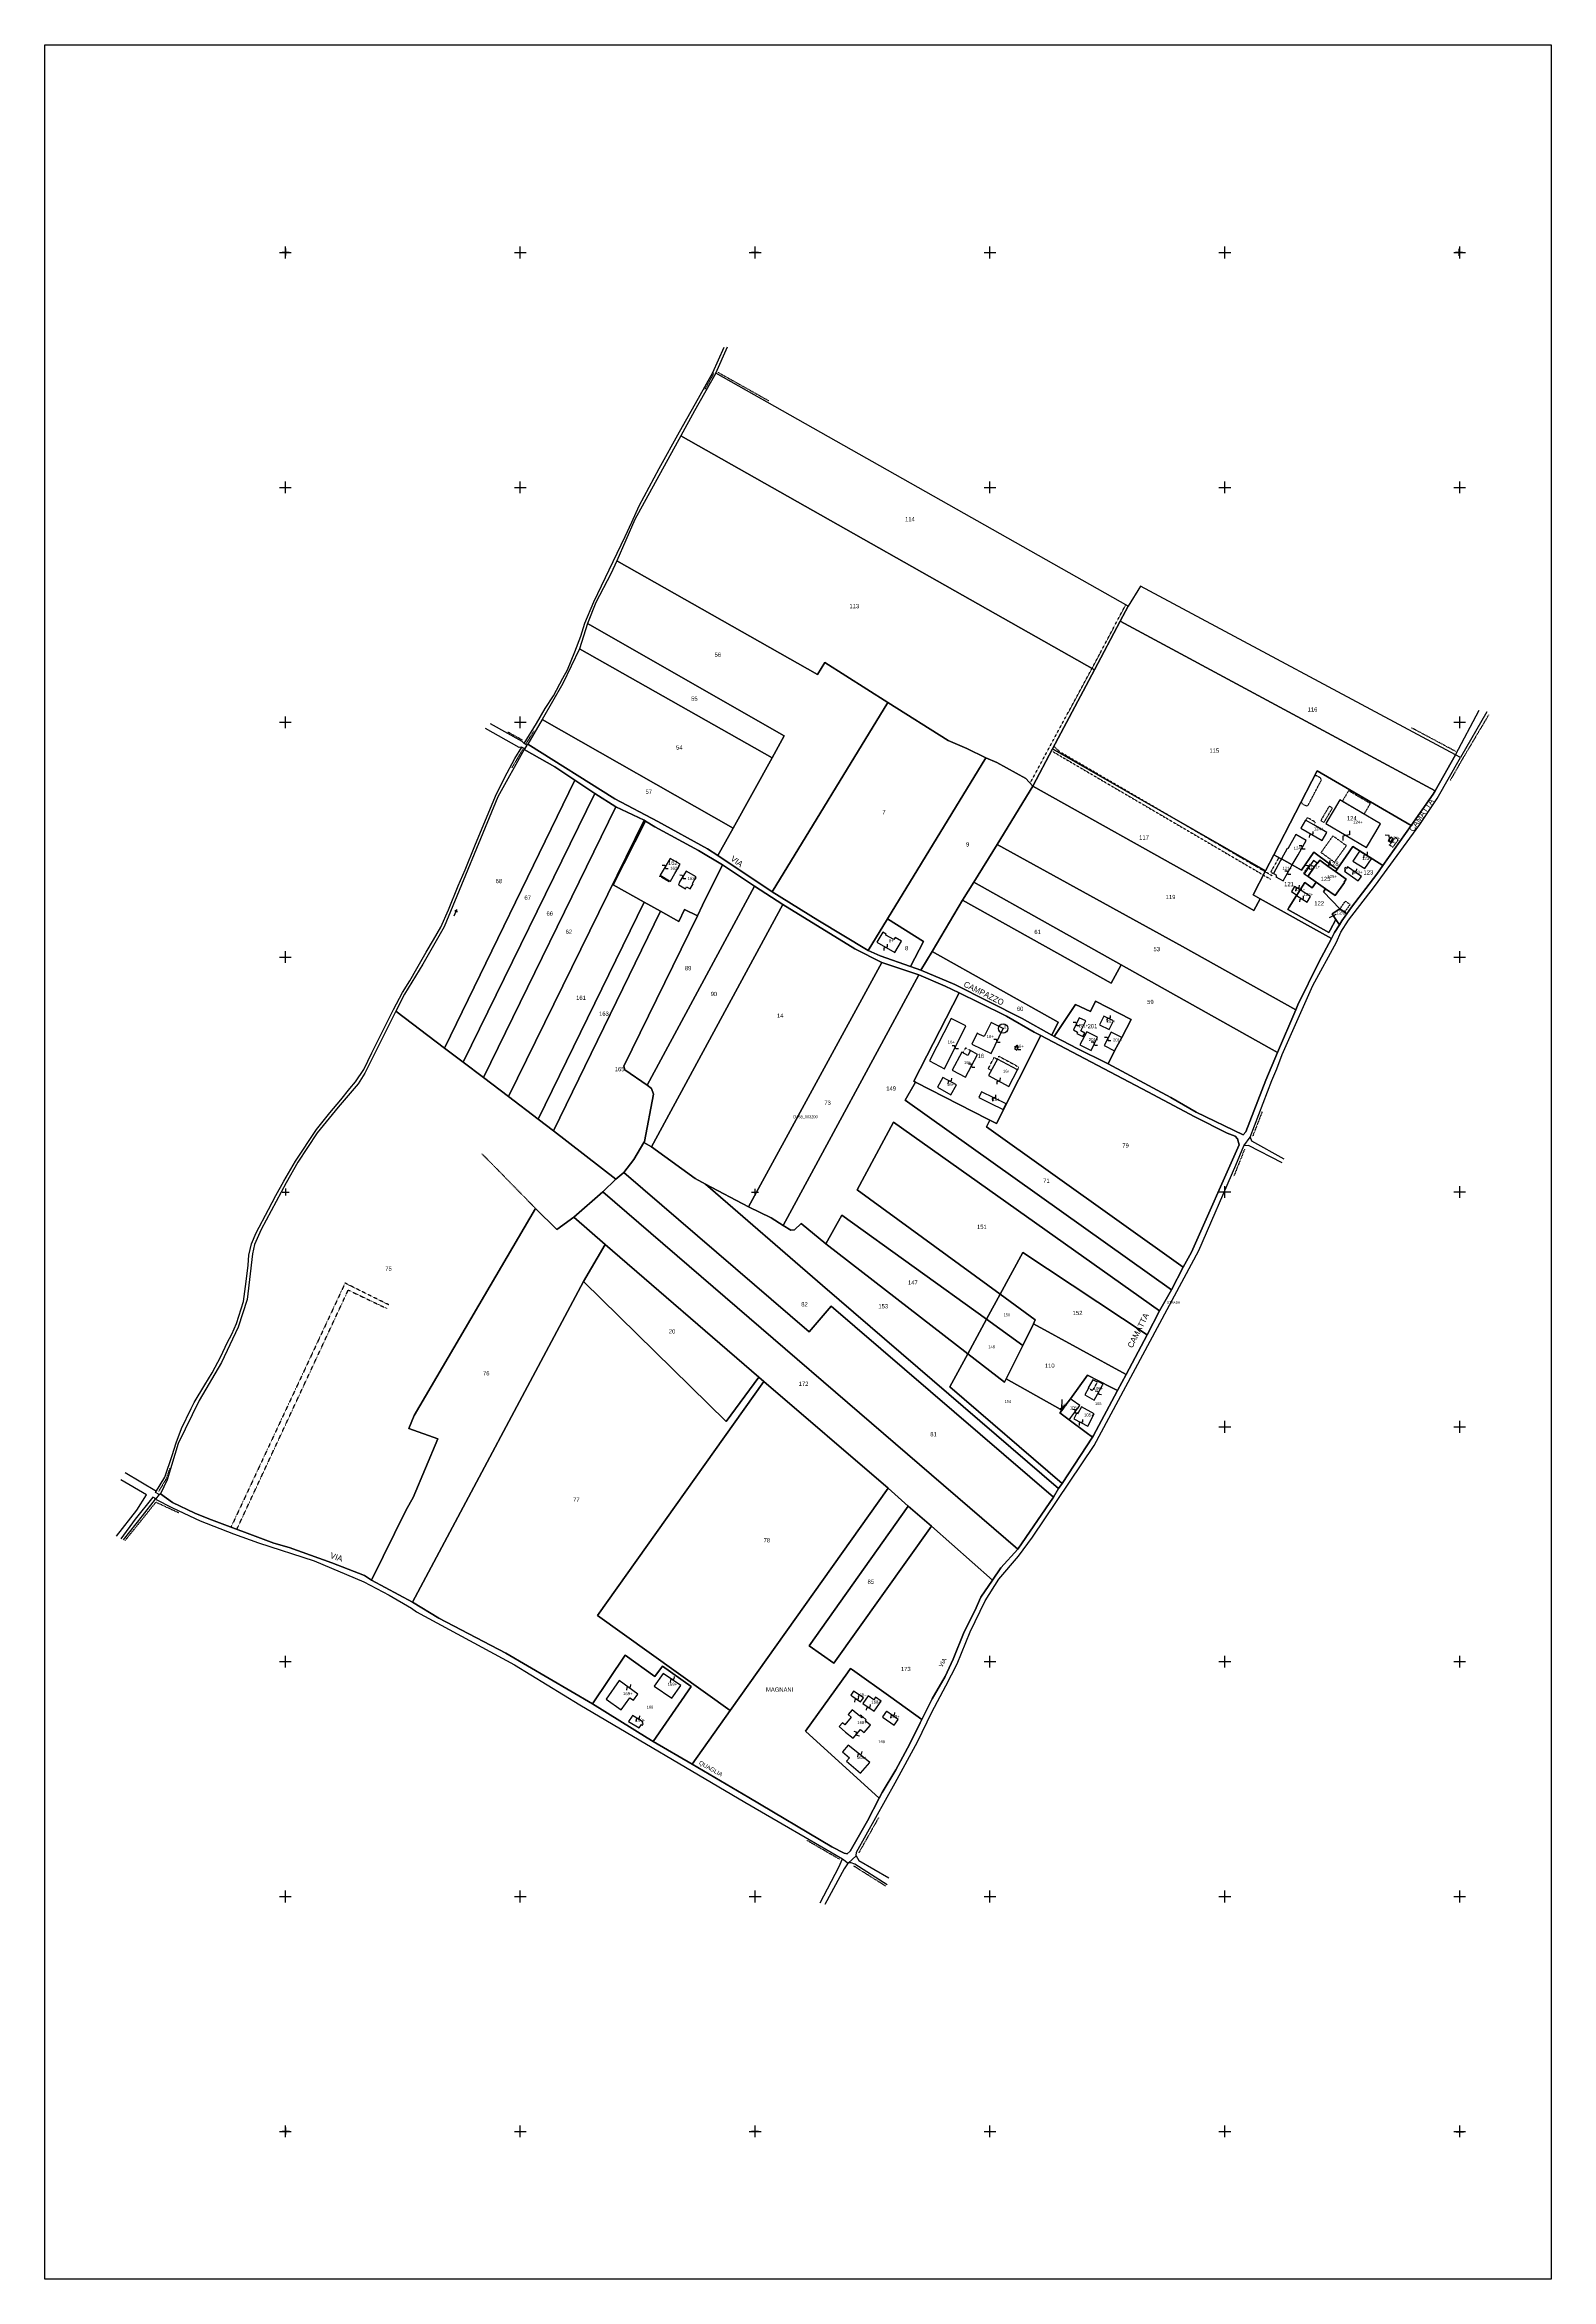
# Model space of a CAD drawing. Header units: metres. Extents: x 14995 to 16278, y -21726 to -19823.
import ezdxf

# ---------------------------------------------------------------- set-up
doc = ezdxf.new("R2010")
doc.units = ezdxf.units.M
for name, pattern in [('CONTINUA', [0]), ('FRECCETTA', [1, -1]), ('PUNTEGGIATA', [0.15, 0.025, -0.125]), ('TRATTEGGIATA2', [0.3, 0.15, -0.15]), ('TRATTEGGIATA5', [0.3, 0.15, -0.15]), ('TRATTO-PUNTO', [0.4, 0.15, -0.125, 0, -0.125])]:
    doc.linetypes.add(name, pattern=pattern)
for name, color, linetype in [('CONFINE', 3, 'CONTINUA'), ('FABBRICATI', 1, 'CONTINUA'), ('FIDUCIALI', 5, 'CONTINUA'), ('LINEEVARIE', 6, 'CONTINUA'), ('PARTICELLE', 7, 'CONTINUA'), ('SIMBOLI', 6, 'CONTINUA'), ('STRADE', 8, 'CONTINUA'), ('TESTI', 3, 'CONTINUA')]:
    doc.layers.add(name, color=color, linetype=linetype)

# ---------------------------------------------------------------- blocks, each defined once
blk = doc.blocks.new('20', base_point=(5, 5))
at = {"layer": 'SIMBOLI'}
blk.add_circle((5, 5), 4, dxfattribs=at)
blk.add_point((5, 5), dxfattribs=at)
blk = doc.blocks.new('9', base_point=(5, 5))
at = {"layer": 'SIMBOLI'}
for p, q in [((2, 5), (4, 6)), ((4, 6), (6, 4)), ((6, 4), (8, 5))]:
    blk.add_line(p, q, dxfattribs=at)
blk = doc.blocks.new('1', base_point=(5, 5))
at = {"layer": 'SIMBOLI'}
for p, q in [((2, 5), (8, 5)), ((5, 2), (5, 8))]:
    blk.add_line(p, q, dxfattribs=at)
blk = doc.blocks.new('3', base_point=(5, 5))
at = {"layer": 'SIMBOLI'}
for p, q in [((0, 5), (10, 5)), ((5, 0), (5, 10))]:
    blk.add_line(p, q, dxfattribs=at)
blk = doc.blocks.new('6', base_point=(8, 5))
at = {"layer": 'SIMBOLI'}
for p in [(2, 5), (6, 6), (6, 4)]:
    blk.add_line(p, (8, 5), dxfattribs=at)
blk = doc.blocks.new('14', base_point=(5, 5))
at = {"layer": 'SIMBOLI'}
for p, q in [((0, 5), (3, 7)), ((3, 7), (7, 3)), ((7, 3), (10, 5))]:
    blk.add_line(p, q, dxfattribs=at)

msp = doc.modelspace()

# ---------------------------------------------------------------- linework, layer by layer
at = {"layer": 'CONFINE'}
msp.add_lwpolyline([(16196.312, -20427.849), (15928.168, -20284.26), (15917.641, -20301.059), (15566.465, -20102.798), (15548.46, -20134.712), (15536.782, -20155.998), (15497.667, -20227.293), (15482.358, -20262.446), (15477.125, -20273.559), (15464.477, -20297.958), (15457.16, -20315.959), (15450.316, -20337.347), (15436.313, -20367.15), (15418.569, -20397.699), (15406.474, -20418.73), (15405.581, -20419.56), (15403.866, -20422.232), (15403.432, -20423.255), (15380.998, -20463.577), (15335.128, -20574.361), (15317.017, -20606.024), (15301.509, -20631.496), (15294.083, -20646.14), (15267.492, -20698.781), (15261.917, -20708.024), (15245.027, -20727.744), (15227.123, -20749.767), (15210.644, -20774.702), (15200.534, -20792.102), (15179.204, -20832.045), (15173.649, -20844.736), (15171.889, -20852.632), (15167.427, -20891.568), (15159.616, -20915.107), (15145.518, -20945.215), (15126.611, -20977.502), (15108.757, -21014.331), (15099.425, -21045.051), (15093.551, -21056.988), (15092.404, -21057.773), (15089.348, -21061.639), (15103.912, -21069.147), (15127.394, -21080.02), (15155.885, -21091.094), (15177.077, -21098.769), (15224.418, -21114.27), (15266.899, -21131.951), (15288.471, -21143.371), (15307.506, -21154.387), (15311.669, -21157.698), (15395.211, -21202.724), (15450.821, -21236.817), (15591.214, -21319.764), (15674.414, -21367.84), (15679.143, -21371.596), (15685.994, -21365.42), (15686.282, -21362.219), (15719.354, -21303.067), (15738.16, -21268.297), (15750.388, -21243.146), (15762.519, -21220.735), (15772.095, -21201.876), (15783.064, -21174.571), (15795.872, -21148.14), (15807.634, -21129.895), (15824.221, -21110.232), (15836.228, -21094.061), (15888.831, -21015.793), (15977.764, -20849.859), (16009.446, -20777.146), (16016.039, -20760.782), (16021.549, -20753.316), (16039.978, -20705.065), (16044.278, -20695.29), (16048.781, -20683.078), (16075.03, -20624.067), (16095.008, -20587.245), (16098.826, -20578.647), (16105.342, -20568.421), (16127.359, -20539.822), (16165.923, -20487.149), (16180.787, -20464.833), (16200.752, -20429.887), (16196.312, -20427.849)], close=True, dxfattribs=at)
at = {"layer": 'FABBRICATI'}
for points in [[(16127.764, -20494.708), (16132.574, -20486.589), (16097.883, -20466.068), (16093.05, -20474.174), (16085.915, -20486.254), (16120.617, -20506.799), (16127.764, -20494.708)], [(16068.795, -20483.301), (16064.721, -20490.189), (16082.742, -20500.827), (16086.816, -20493.939), (16075.632, -20487.336), (16068.795, -20483.301)], [(16062.359, -20512.871), (16069.247, -20500.63), (16060.412, -20495.659), (16053.525, -20507.899), (16053.013, -20507.611), (16048.131, -20516.362), (16057.428, -20521.475), (16062.359, -20512.871)], [(16124.791, -20516.188), (16114.568, -20509.842), (16108.948, -20518.312), (16119.171, -20524.657), (16124.791, -20516.188)], [(16143.271, -20499.23), (16141.369, -20497.818), (16139.173, -20500.799), (16141.072, -20502.205), (16143.271, -20499.23)], [(15531.69, -20528.804), (15535.292, -20522.683), (15535.092, -20522.567), (15536.069, -20520.884), (15527.547, -20515.935), (15519.105, -20530.282), (15520.624, -20531.182), (15527.166, -20535.057), (15527.65, -20535.342), (15527.797, -20535.417), (15531.69, -20528.804)], [(15544.617, -20541.798), (15547.146, -20537.678), (15546.571, -20537.302), (15549.705, -20531.78), (15541.187, -20526.724), (15535.436, -20536.432), (15535.679, -20536.575), (15534.69, -20538.251), (15535.134, -20538.511), (15540.709, -20541.784), (15541.685, -20540.053), (15544.617, -20541.798)], [(16057.428, -20521.475), (16048.131, -20516.362), (16047.288, -20517.872), (16041.462, -20528.909), (16043.932, -20530.311), (16043.775, -20530.589), (16043.917, -20530.659), (16043.428, -20531.543), (16049.792, -20535.077), (16057.428, -20521.475)], [(16070.831, -20531.273), (16071.254, -20530.655), (16076.124, -20523.539), (16078.578, -20519.953), (16075.349, -20517.745), (16067.602, -20529.065), (16070.831, -20531.273)], [(16070.831, -20531.273), (16077.634, -20536.239), (16085.691, -20541.906), (16093.87, -20547.649), (16101.835, -20536.484), (16101.55, -20536.281), (16103.399, -20533.619), (16094.35, -20527.192), (16087.672, -20522.45), (16080.75, -20517.534), (16079.197, -20519.721), (16078.88, -20520.168), (16078.578, -20519.953), (16076.124, -20523.539), (16071.254, -20530.655), (16070.831, -20531.273)], [(16113.614, -20535.041), (16116.238, -20531.284), (16104.468, -20523.059), (16103.49, -20524.462), (16102.555, -20523.809), (16101.897, -20524.752), (16102.831, -20525.404), (16101.845, -20526.816), (16113.614, -20535.041)], [(16061.216, -20547.161), (16064.056, -20542.823), (16059.422, -20539.888), (16056.671, -20544.231), (16061.216, -20547.161)], [(16070.006, -20553.248), (16073.015, -20548.497), (16064.056, -20542.823), (16061.216, -20547.161), (16060.983, -20547.534), (16070.006, -20553.248)], [(15703.536, -20587.264), (15718.966, -20596.179), (15724.643, -20586.465), (15719.166, -20583.267), (15718.167, -20585.026), (15711.211, -20581.228), (15711.691, -20580.348), (15708.653, -20578.669), (15703.536, -20587.264)], [(15748.584, -20688.458), (15761.32, -20695.026), (15779.38, -20658.52), (15766.925, -20652.23), (15748.584, -20688.458)], [(15789.062, -20664.86), (15784.531, -20674.239), (15800.867, -20682), (15811.175, -20660.793), (15801.047, -20655.768), (15795.176, -20667.732), (15791.026, -20665.782), (15789.062, -20664.86)], [(15881.503, -20654.42), (15876.024, -20651.661), (15871, -20662.064), (15874.642, -20663.822), (15873.948, -20665.199), (15879.125, -20667.717), (15880.622, -20664.644), (15877.242, -20662.936), (15881.503, -20654.42)], [(15891.682, -20668.25), (15882.378, -20663.685), (15876.568, -20674.65), (15886.051, -20679.435), (15891.682, -20668.25)], [(15893.354, -20657.626), (15901.558, -20661.567), (15905.057, -20654.283), (15896.801, -20650.364), (15893.354, -20657.626)], [(15906.148, -20679.909), (15912.206, -20668.475), (15903.097, -20663.821), (15897.253, -20675.43), (15906.148, -20679.909)], [(15789.398, -20682.88), (15783.295, -20679.629), (15781.118, -20683.743), (15775.931, -20680.939), (15767.839, -20696.235), (15779.225, -20702.388), (15789.398, -20682.88)], [(15820.883, -20678.234), (15822.749, -20679.243), (15824.366, -20676.184), (15822.493, -20675.174), (15820.883, -20678.234)], [(15771.367, -20708.918), (15759.937, -20702.402), (15755.231, -20710.833), (15766.659, -20717.35), (15771.367, -20708.918)], [(15798.864, -20700.937), (15815.943, -20710.168), (15823.339, -20696.067), (15806.277, -20686.927), (15798.864, -20700.937)], [(15800.241, -20724.465), (15811.255, -20729.807), (15813.753, -20724.924), (15792.893, -20714.807), (15792.314, -20715.94), (15790.393, -20719.691), (15800.241, -20724.465)], [(15880.757, -20972.678), (15888.691, -20977.302), (15895.879, -20964.492), (15896.362, -20963.631), (15892.658, -20961.692), (15892.229, -20961.467), (15891.875, -20961.282), (15891.562, -20962), (15887.497, -20959.939), (15883.564, -20966.958), (15883.863, -20967.142), (15880.757, -20972.678)], [(15861.167, -20986.051), (15859.577, -20988.208), (15867.514, -20994.133), (15868.951, -20992.168), (15876.402, -20981.982), (15869.983, -20977.283), (15868.455, -20976.165), (15864.626, -20981.359), (15861.167, -20986.051)], [(15871.464, -20993.106), (15883.183, -20999.555), (15888.785, -20989.049), (15877.916, -20982.911), (15874.886, -20988.605), (15874.012, -20988.14), (15871.464, -20993.106)], [(15500.157, -21227.567), (15484.204, -21216.099), (15473.072, -21232.058), (15485.853, -21240.973), (15493.221, -21230.76), (15496.364, -21232.938), (15500.157, -21227.567)], [(15536.777, -21220.427), (15521.787, -21209.957), (15514.115, -21220.825), (15528.979, -21231.213), (15536.777, -21220.427)], [(15686.09, -21226.643), (15683.832, -21225.084), (15681.466, -21228.513), (15683.249, -21229.743), (15689.782, -21234.253), (15692.149, -21230.825), (15686.09, -21226.643)], [(15701.408, -21242.31), (15707.454, -21233.695), (15702.569, -21230.267), (15701.031, -21232.486), (15696.179, -21229.123), (15691.683, -21235.571), (15701.408, -21242.31)], [(15503.167, -21253.388), (15504.023, -21253.962), (15504.618, -21253.074), (15503.756, -21252.496), (15504.027, -21252.084), (15504.424, -21251.393), (15495.538, -21245.741), (15495.141, -21246.333), (15492.295, -21250.92), (15501.133, -21256.474), (15503.167, -21253.388)], [(15690.136, -21258.033), (15692.88, -21260.331), (15697.987, -21254.272), (15698.135, -21254.096), (15693.825, -21250.478), (15694.685, -21249.435), (15691.534, -21246.792), (15690.664, -21247.827), (15690.038, -21247.309), (15690.865, -21246.353), (15689.839, -21245.511), (15689.04, -21246.463), (15682.547, -21241.009), (15679.168, -21245.032), (15681.856, -21247.286), (15676.366, -21253.836), (15674.28, -21252.089), (15671.527, -21255.359), (15677.057, -21259.935), (15683.412, -21265.194), (15689.706, -21257.672), (15690.136, -21258.033)], [(15721.693, -21249.13), (15712.081, -21242.394), (15711.757, -21242.171), (15708.362, -21247.119), (15708.931, -21247.512), (15718.35, -21254.002), (15721.693, -21249.13)], [(15680.437, -21271.931), (15679.295, -21270.995), (15674.354, -21276.679), (15680.284, -21281.834), (15677.785, -21284.709), (15689.655, -21295.019), (15697.544, -21285.946), (15680.437, -21271.931)]]:
    msp.add_lwpolyline(points, close=True, dxfattribs=at)
at = {"layer": 'LINEEVARIE', "color": 2}
msp.add_lwpolyline([(14995, -21726), (14995, -19823), (16278, -19823), (16278, -21726), (14995, -21726)], dxfattribs=at)
at = {"layer": 'LINEEVARIE'}
for points in [[(15403.256, -20418.107), (15413.78, -20401.101), (15421.254, -20388.215), (15428.42, -20377.618), (15436.251, -20362.493), (15440.352, -20355.308), (15446.561, -20340.013), (15451.496, -20326.723), (15455.007, -20315.492), (15462.528, -20297.584), (15479.218, -20263.153), (15489.401, -20241.893), (15494.913, -20229.606), (15501.255, -20215.83), (15518.349, -20183.827), (15535.562, -20152.733), (15551.866, -20124.093), (15563.859, -20102.288), (15573.577, -20080.531)], [(15566.465, -20102.798), (15576.451, -20080.34)], [(16196.312, -20427.849), (16216.547, -20389.825)], [(16222.993, -20391.015), (16200.752, -20429.887)], [(15401.3, -20421.343), (15398.926, -20421.545), (15370.464, -20405.343)], [(15374.32, -20401.003), (15401.443, -20416.065), (15403.256, -20418.107)], [(15405.581, -20419.56), (15403.256, -20418.107)], [(15092.404, -21057.773), (15089.315, -21056.088), (15097.34, -21042.988), (15103.684, -21024.445), (15106.899, -21013.574), (15111.504, -21001.407), (15119.801, -20984.345), (15122.38, -20979.423), (15131.376, -20964.324), (15137.739, -20954.049), (15144.889, -20940.206), (15150.416, -20928.628), (15154.409, -20921.14), (15158.268, -20912.032), (15164.307, -20893.393), (15166.533, -20876.305), (15168.163, -20862.221), (15168.851, -20853.888), (15171.232, -20844.303), (15175.033, -20834.841), (15185.549, -20814.994), (15191.777, -20803.047), (15198.759, -20790.881), (15208.675, -20773.837), (15226.58, -20746.787), (15237.719, -20732.608), (15247.1, -20721.458), (15254.842, -20711.813), (15259.786, -20706.233), (15266.753, -20695.793), (15273.593, -20681.652), (15292.151, -20644.647), (15299.796, -20630.287), (15305.859, -20620.118), (15311.965, -20609.645), (15319.721, -20595.739), (15326.132, -20585.31), (15332.334, -20574.581), (15338.91, -20559.887), (15347.188, -20539.427), (15352.975, -20525.765), (15361.354, -20505.303), (15378.891, -20462.942), (15386.66, -20447.261), (15395.324, -20430.8), (15401.3, -20421.343)], [(15401.3, -20421.343), (15403.866, -20422.232)], [(16034.977, -20525.723), (16034.977, -20525.818), (16034.977, -20525.723)], [(16048.848, -20775.236), (16020.223, -20760.34), (16016.039, -20760.782)], [(16021.549, -20753.316), (16022.72, -20756.435), (16050.193, -20771.861)], [(15056.237, -21093.038), (15073.337, -21071.128), (15081.615, -21058.022), (15059.9, -21045.181)], [(15090.205, -21055.106), (15063.42, -21039.276)], [(15062.018, -21096.165), (15078.19, -21075.846), (15089.348, -21061.639), (15088.652, -21060.718), (15087.069, -21059.989), (15072.178, -21078.659), (15059.828, -21095.449)], [(15655.258, -21405.304), (15671.365, -21375.003), (15674.414, -21367.84)], [(15685.994, -21365.42), (15688.287, -21369.337), (15713.927, -21384.141)], [(15712.533, -21390.052), (15684.916, -21372.55), (15681.855, -21371.242), (15679.23, -21371.447), (15675.796, -21376.537), (15659.333, -21406.743)]]:
    msp.add_lwpolyline(points, dxfattribs=at)
at = {"layer": 'LINEEVARIE', "linetype": 'TRATTO-PUNTO'}
for points in [[(15564.735, -20102.944), (15557.083, -20116.742)], [(15568.407, -20102.007), (15611.79, -20126.295)], [(16224.618, -20393.772), (16202.437, -20431.042), (16191.998, -20449.41)], [(15401.933, -20415.294), (15389.037, -20408.155)], [(15411.634, -20407.384), (15404.778, -20418.33)], [(16196.493, -20424.821), (16158.554, -20404.584)], [(15402.533, -20422.282), (15392.858, -20438.763)], [(16031.859, -20731.448), (16023.557, -20752.919)], [(16016.707, -20763.911), (16007.621, -20786.563)], [(15101.436, -21035.599), (15098.429, -21044.284), (15091.781, -21055.479)], [(15109.149, -21073.381), (15089.636, -21064.248), (15063.25, -21097.052)], [(15705.272, -21332.628), (15688.301, -21362.692)], [(15671.782, -21368.299), (15643.838, -21352.122)], [(15711.295, -21391.295), (15683.987, -21374.09)]]:
    msp.add_lwpolyline(points, dxfattribs=at)
at = {"layer": 'LINEEVARIE', "linetype": 'TRATTEGGIATA2'}
for points in [[(15834.213, -20451.917), (15893.2, -20342.357), (15915.602, -20299.909)], [(15853.427, -20424.892), (15862.441, -20430.235), (16038.94, -20533.684)], [(16040.42, -20530.881), (15859.3, -20425.126), (15855.069, -20421.156)], [(15412.996, -20814.076), (15367.544, -20767.615)], [(15288.204, -20896.212), (15250.79, -20877.659), (15153.64, -21085.506)], [(15158.625, -21087.36), (15253.491, -20883.538), (15286.549, -20899.34)]]:
    msp.add_lwpolyline(points, dxfattribs=at)
at = {"layer": 'LINEEVARIE', "linetype": 'PUNTEGGIATA'}
for points in [[(16065.106, -20467.569), (16065.438, -20469.21), (16069.42, -20471.2), (16070.942, -20470.673), (16082.167, -20449.404)], [(16082.167, -20449.404), (16081.733, -20447.687), (16078.146, -20445.555), (16076.301, -20445.969)], [(16081.636, -20483.705), (16084.496, -20485.249), (16091.659, -20473.095), (16088.799, -20471.551), (16081.636, -20483.705)], [(16118.676, -20478.159), (16123.916, -20469.278), (16105.331, -20458.312), (16100.09, -20467.192), (16118.676, -20478.159)], [(16103.455, -20505.018), (16093.286, -20519.208), (16081.965, -20510.997), (16092.134, -20496.806), (16103.455, -20505.018)], [(16142.321, -20500.644), (16142.884, -20501.06), (16145.162, -20497.982), (16147.73, -20499.89), (16142.869, -20506.474), (16140.28, -20504.578), (16142.456, -20501.638), (16141.892, -20501.223)]]:
    msp.add_lwpolyline(points, dxfattribs=at)
at = {"layer": 'LINEEVARIE', "linetype": 'TRATTEGGIATA5'}
for points in [[(16075.632, -20487.336), (16076.987, -20485.039), (16070.328, -20481.189), (16069.007, -20483.426)], [(15527.166, -20535.057), (15526.691, -20535.866), (15518.63, -20531.09), (15519.105, -20530.282)], [(16048.009, -20516.581), (16045.872, -20515.382), (16039.079, -20527.555), (16041.209, -20528.765)], [(16076.124, -20523.539), (16072.255, -20520.892), (16067.042, -20528.509), (16070.831, -20531.273)], [(16098.034, -20558.893), (16102.615, -20552.28), (16106.667, -20555.133), (16101.991, -20561.685)], [(15783.295, -20679.629), (15779.12, -20677.373), (15776.944, -20681.486)], [(15800.992, -20696.301), (15798.564, -20695.029), (15803.486, -20685.46), (15806.277, -20686.927), (15807.569, -20684.484), (15824.601, -20693.676), (15823.339, -20696.067)], [(15883.868, -20967.133), (15887.457, -20969.173), (15891.459, -20962.021)]]:
    msp.add_lwpolyline(points, dxfattribs=at)
at = {"layer": 'PARTICELLE', "color": 2, "linetype": 'FRECCETTA'}
for p, q in [((16088.575, -20522.284), (16089.658, -20517.724)), ((16094.471, -20563.685), (16088.918, -20566.462)), ((15861.27, -20984.948), (15861.421, -20976.724))]:
    msp.add_line(p, q, dxfattribs=at)
at = {"layer": 'PARTICELLE'}
for points in [[(15917.641, -20301.059), (15566.465, -20102.798), (15548.46, -20134.712), (15536.782, -20155.998), (15888.912, -20355.307), (15910.841, -20313.9), (15917.641, -20301.059)], [(15536.782, -20155.998), (15497.667, -20227.293), (15482.358, -20262.446), (15653.209, -20359.384), (15659.424, -20349.263), (15713.124, -20383.169), (15764.504, -20415.62), (15780.174, -20422.398), (15796.417, -20430.185), (15805.717, -20434.399), (15830.483, -20447.988), (15836.482, -20454.306), (15853.274, -20422.598), (15888.912, -20355.307), (15536.782, -20155.998)], [(15457.16, -20315.959), (15624.744, -20411.455), (15614.383, -20430.173), (15581.218, -20490.092), (15568.333, -20513.371), (15614.383, -20544.347), (15713.124, -20383.169), (15659.424, -20349.263), (15653.209, -20359.384), (15482.358, -20262.446), (15477.125, -20273.559), (15464.477, -20297.958), (15457.16, -20315.959)], [(16178.957, -20458.367), (16196.312, -20427.849), (15928.168, -20284.26), (15917.641, -20301.059), (15910.841, -20313.9), (16178.957, -20458.367)], [(15450.316, -20337.347), (15614.383, -20430.173), (15624.744, -20411.455), (15457.16, -20315.959), (15450.316, -20337.347)], [(15910.841, -20313.9), (15888.912, -20355.307), (15853.274, -20422.598), (16034.542, -20526.545), (16041.663, -20512.804), (16078.751, -20441.241), (16158.565, -20487.928), (16177.374, -20461.151), (16178.957, -20458.367), (15910.841, -20313.9)], [(15418.569, -20397.699), (15581.218, -20490.092), (15614.383, -20430.173), (15450.316, -20337.347), (15436.313, -20367.15), (15418.569, -20397.699)], [(15406.474, -20418.73), (15480.442, -20465.323), (15517.189, -20484.492), (15559.328, -20507.707), (15568.333, -20513.371), (15581.218, -20490.092), (15418.569, -20397.699), (15406.474, -20418.73)], [(15696.208, -20594.428), (15712.808, -20567.334), (15796.417, -20430.185), (15780.174, -20422.398), (15764.504, -20415.62), (15713.124, -20383.169), (15614.383, -20544.347), (15653.255, -20568.492), (15696.208, -20594.428)], [(15294.083, -20646.14), (15335.391, -20677.419), (15446.489, -20449.291), (15429.472, -20438.081), (15403.432, -20423.255), (15380.998, -20463.577), (15335.128, -20574.361), (15317.017, -20606.024), (15301.509, -20631.496), (15294.083, -20646.14)], [(15741.195, -20610.993), (15750.639, -20595.142), (15776.577, -20551.612), (15786.12, -20536.309), (15806.248, -20504.03), (15836.482, -20454.306), (15830.483, -20447.988), (15805.717, -20434.399), (15796.417, -20430.185), (15712.808, -20567.334), (15743.306, -20586.588), (15732.236, -20608.085), (15741.195, -20610.993)], [(15853.274, -20422.598), (15836.482, -20454.306), (15982.708, -20536.248), (16024.588, -20560.339), (16030.039, -20550.368), (16023.997, -20546.989), (16034.542, -20526.545), (15853.274, -20422.598)], [(15446.489, -20449.291), (15335.391, -20677.419), (15351.443, -20689.575), (15463.358, -20460.707), (15446.489, -20449.291)], [(16024.588, -20560.339), (15982.708, -20536.248), (15836.482, -20454.306), (15806.248, -20504.03), (15963.961, -20591.01), (16060.489, -20644.854), (16062.171, -20640.611), (16080.036, -20604.288), (16090.677, -20584.281), (16030.039, -20550.368), (16024.588, -20560.339)], [(16103.311, -20514.042), (16108.89, -20505.799), (16134.667, -20521.949), (16158.565, -20487.928), (16078.751, -20441.241), (16041.663, -20512.804), (16048.096, -20516.342), (16048.131, -20516.362), (16057.428, -20521.475), (16065.377, -20525.846), (16075.798, -20510.685), (16089.141, -20520.441), (16095.723, -20525.254), (16103.311, -20514.042)], [(15463.358, -20460.707), (15351.443, -20689.575), (15368.663, -20702.614), (15481.233, -20471.899), (15463.358, -20460.707)], [(15481.233, -20471.899), (15368.663, -20702.614), (15389.858, -20718.664), (15505.485, -20483.499), (15481.233, -20471.899)], [(15415.225, -20738.144), (15505.385, -20553.151), (15479.023, -20538.53), (15506.542, -20484.135), (15505.485, -20483.499), (15389.858, -20718.664), (15415.225, -20738.144)], [(15519.455, -20560.956), (15535.014, -20569.585), (15539.847, -20559.596), (15550.786, -20564.789), (15555.232, -20555.676), (15572.085, -20521.46), (15551.825, -20509.231), (15514.55, -20488.958), (15506.542, -20484.135), (15479.023, -20538.53), (15505.385, -20553.151), (15519.455, -20560.956)], [(16060.489, -20644.854), (15963.961, -20591.01), (15806.248, -20504.03), (15786.12, -20536.309), (15911.59, -20606.56), (16044.944, -20681.225), (16060.489, -20644.854)], [(16064.056, -20542.823), (16068.178, -20536.394), (16074.414, -20540.941), (16077.634, -20536.239), (16070.831, -20531.273), (16071.254, -20530.655), (16076.124, -20523.539), (16078.578, -20519.953), (16078.88, -20520.168), (16079.197, -20519.721), (16080.75, -20517.534), (16087.672, -20522.45), (16089.141, -20520.441), (16075.798, -20510.685), (16065.377, -20525.846), (16057.428, -20521.475), (16048.131, -20516.362), (16048.096, -20516.342), (16041.663, -20512.804), (16034.542, -20526.545), (16023.997, -20546.989), (16030.039, -20550.368), (16090.677, -20584.281), (16093.426, -20579.113), (16097.569, -20572.541), (16094.483, -20568.038), (16089.73, -20577.056), (16088.637, -20579.13), (16053.607, -20559.539), (16054.792, -20557.611), (16060.983, -20547.534), (16061.216, -20547.161), (16064.056, -20542.823)], [(16095.723, -20525.254), (16094.35, -20527.192), (16103.399, -20533.619), (16101.55, -20536.281), (16101.835, -20536.484), (16093.87, -20547.649), (16085.691, -20541.906), (16083.947, -20544.323), (16098.034, -20558.893), (16101.991, -20561.685), (16103.993, -20563.024), (16107.849, -20557.517), (16129.372, -20529.486), (16134.667, -20521.949), (16108.89, -20505.799), (16103.311, -20514.042), (16095.723, -20525.254)], [(15572.085, -20521.46), (15555.232, -20555.676), (15550.786, -20564.789), (15488.235, -20692.998), (15489.055, -20696.024), (15508.082, -20709.119), (15599.412, -20539.594), (15572.085, -20521.46)], [(16070.831, -20531.273), (16077.634, -20536.239), (16085.691, -20541.906), (16093.87, -20547.649), (16101.835, -20536.484), (16101.55, -20536.281), (16103.399, -20533.619), (16094.35, -20527.192), (16087.672, -20522.45), (16080.75, -20517.534), (16079.197, -20519.721), (16078.88, -20520.168), (16078.578, -20519.953), (16076.124, -20523.539), (16071.254, -20530.655), (16070.831, -20531.273)], [(16095.723, -20525.254), (16089.141, -20520.441), (16087.672, -20522.45), (16094.35, -20527.192), (16095.723, -20525.254)], [(15599.412, -20539.594), (15508.082, -20709.119), (15511.828, -20711.78), (15513.344, -20716.667), (15505.776, -20757.036), (15505.299, -20757.85), (15511.783, -20761.476), (15623.707, -20555.208), (15599.412, -20539.594)], [(16044.944, -20681.225), (15911.59, -20606.56), (15903.09, -20622.092), (15776.577, -20551.612), (15750.639, -20595.142), (15858.147, -20655.279), (15852.557, -20666.396), (15854.714, -20667.522), (15872.804, -20640.488), (15885.466, -20646.401), (15889.968, -20637.636), (15920.099, -20653.094), (15912.206, -20668.475), (15906.148, -20679.909), (15900.525, -20691.027), (15953.963, -20719.572), (15975.658, -20732.105), (16015.543, -20751.361), (16017.97, -20748.927), (16034.818, -20704.918), (16044.944, -20681.225)], [(15776.577, -20551.612), (15903.09, -20622.092), (15911.59, -20606.56), (15786.12, -20536.309), (15776.577, -20551.612)], [(16094.483, -20568.038), (16091.287, -20563.283), (16098.034, -20558.893), (16083.947, -20544.323), (16085.691, -20541.906), (16077.634, -20536.239), (16074.414, -20540.941), (16068.178, -20536.394), (16064.056, -20542.823), (16061.216, -20547.161), (16060.983, -20547.534), (16054.792, -20557.611), (16053.607, -20559.539), (16088.637, -20579.13), (16089.73, -20577.056), (16094.483, -20568.038)], [(15428.18, -20748.094), (15519.455, -20560.956), (15505.385, -20553.151), (15415.225, -20738.144), (15428.18, -20748.094)], [(15511.828, -20711.78), (15508.082, -20709.119), (15489.055, -20696.024), (15488.235, -20692.998), (15550.786, -20564.789), (15539.847, -20559.596), (15535.014, -20569.585), (15519.455, -20560.956), (15428.18, -20748.094), (15481.462, -20789.127), (15488.268, -20783.564), (15496.786, -20772.384), (15505.299, -20757.85), (15505.776, -20757.036), (15513.344, -20716.667), (15511.828, -20711.78)], [(15623.707, -20555.208), (15511.783, -20761.476), (15548.894, -20788.548), (15557.835, -20793.287), (15594.287, -20812.608), (15707.78, -20604.537), (15684.804, -20593.092), (15623.707, -20555.208)], [(15732.236, -20608.085), (15743.306, -20586.588), (15712.808, -20567.334), (15696.208, -20594.428), (15706.464, -20598.932), (15732.236, -20608.085)], [(16097.569, -20572.541), (16099.743, -20569.094), (16103.993, -20563.024), (16101.991, -20561.685), (16098.034, -20558.893), (16091.287, -20563.283), (16094.483, -20568.038), (16097.569, -20572.541)], [(15707.78, -20604.537), (15594.287, -20812.608), (15613.541, -20821.997), (15623.928, -20828.461), (15739.445, -20615.206), (15707.78, -20604.537)], [(15852.557, -20666.396), (15858.147, -20655.279), (15750.639, -20595.142), (15741.195, -20610.993), (15769.964, -20623.278), (15827.441, -20652.261), (15852.557, -20666.396)], [(15727.743, -20721.832), (15736.629, -20706.422), (15735.144, -20705.658), (15773.767, -20630.51), (15761.752, -20624.715), (15739.445, -20615.206), (15623.928, -20828.461), (15630.34, -20832.451), (15633.421, -20832.285), (15639.33, -20826.991), (15660.208, -20844.054), (15673.767, -20819.737), (15796.984, -20908.482), (15808.659, -20887.017), (15686.773, -20798.069), (15717.756, -20740.583), (15944.486, -20901.358), (15954.531, -20883.25), (15727.743, -20721.832)], [(15093.551, -21056.988), (15103.917, -21064.431), (15122.864, -21073.623), (15134.796, -21078.498), (15190.078, -21099.058), (15203.1, -21102.896), (15239.415, -21115.735), (15267.349, -21126.719), (15273.332, -21130.59), (15302.964, -21070.811), (15308.663, -21060.196), (15329.84, -21010.317), (15305.082, -21001.346), (15309.66, -20990.298), (15412.996, -20814.076), (15431.213, -20832.056), (15445.711, -20821.513), (15470.296, -20799.808), (15481.462, -20789.127), (15428.18, -20748.094), (15415.225, -20738.144), (15389.858, -20718.664), (15368.663, -20702.614), (15351.443, -20689.575), (15335.391, -20677.419), (15294.083, -20646.14), (15267.492, -20698.781), (15261.917, -20708.024), (15245.027, -20727.744), (15227.123, -20749.767), (15210.644, -20774.702), (15200.534, -20792.102), (15179.204, -20832.045), (15173.649, -20844.736), (15171.889, -20852.632), (15167.427, -20891.568), (15159.616, -20915.107), (15145.518, -20945.215), (15126.611, -20977.502), (15108.757, -21014.331), (15099.425, -21045.051), (15093.551, -21056.988)], [(15805.496, -20741.839), (15843.233, -20666.823), (15837.691, -20663.915), (15814.156, -20650.406), (15790.998, -20638.821), (15773.767, -20630.51), (15735.144, -20705.658), (15736.629, -20706.422), (15798.024, -20737.996), (15799.827, -20738.924), (15805.496, -20741.839)], [(15912.206, -20668.475), (15920.099, -20653.094), (15889.968, -20637.636), (15885.466, -20646.401), (15872.804, -20640.488), (15854.714, -20667.522), (15874.79, -20678.005), (15898.853, -20690.134), (15900.525, -20691.027), (15906.148, -20679.909), (15912.206, -20668.475)], [(15971.526, -20851.408), (16012.127, -20759.9), (16010.658, -20754.809), (16008.84, -20752.463), (16002.061, -20749.814), (15974.325, -20736.138), (15934.498, -20714.701), (15843.233, -20666.823), (15805.496, -20741.839), (15799.827, -20738.924), (15799.211, -20740.145), (15796.964, -20744.597), (15964.385, -20864.17), (15971.526, -20851.408)], [(15736.629, -20706.422), (15727.743, -20721.832), (15954.531, -20883.25), (15964.385, -20864.17), (15796.964, -20744.597), (15799.211, -20740.145), (15799.827, -20738.924), (15798.024, -20737.996), (15736.629, -20706.422)], [(15944.486, -20901.358), (15717.756, -20740.583), (15686.773, -20798.069), (15808.659, -20887.017), (15827.985, -20851.491), (15933.828, -20921.64), (15944.486, -20901.358)], [(15858.437, -21052.628), (15657.45, -20879.759), (15557.835, -20793.287), (15548.894, -20788.548), (15511.783, -20761.476), (15505.299, -20757.85), (15496.786, -20772.384), (15488.268, -20783.564), (15646.07, -20919.142), (15664.738, -20897.408), (15853.953, -21060.04), (15858.437, -21052.628)], [(15853.953, -21060.04), (15664.738, -20897.408), (15646.07, -20919.142), (15488.268, -20783.564), (15481.462, -20789.127), (15470.296, -20799.808), (15823.694, -21104.208), (15853.953, -21060.04)], [(15858.437, -21052.628), (15861.342, -21048.215), (15765.684, -20966.056), (15781.045, -20937.842), (15660.208, -20844.054), (15639.33, -20826.991), (15633.421, -20832.285), (15630.34, -20832.451), (15623.928, -20828.461), (15613.541, -20821.997), (15594.287, -20812.608), (15557.835, -20793.287), (15657.45, -20879.759), (15858.437, -21052.628)], [(15308.087, -21149.38), (15453.71, -20876.367), (15472.33, -20844.846), (15445.711, -20821.513), (15431.213, -20832.056), (15412.996, -20814.076), (15309.66, -20990.298), (15305.082, -21001.346), (15329.84, -21010.317), (15308.663, -21060.196), (15302.964, -21070.811), (15273.332, -21130.59), (15308.087, -21149.38)], [(15607.546, -20961.419), (15713.211, -21052.234), (15730.262, -21067.602), (15750.095, -21084.725), (15802.086, -21130.518), (15809.256, -21120.176), (15823.694, -21104.208), (15470.296, -20799.808), (15445.711, -20821.513), (15472.33, -20844.846), (15603.22, -20957.69), (15607.546, -20961.419)], [(15796.984, -20908.482), (15673.767, -20819.737), (15660.208, -20844.054), (15781.045, -20937.842), (15796.984, -20908.482)], [(15472.33, -20844.846), (15453.71, -20876.367), (15575.223, -20995.404), (15603.22, -20957.69), (15472.33, -20844.846)], [(15916.063, -20955.444), (15933.828, -20921.64), (15827.985, -20851.491), (15808.659, -20887.017), (15838.608, -20908.872), (15836.958, -20912.253), (15916.063, -20955.444)], [(15465.748, -21160.749), (15607.546, -20961.419), (15603.22, -20957.69), (15575.223, -20995.404), (15453.71, -20876.367), (15308.087, -21149.38), (15330.589, -21163.088), (15387.827, -21192.735), (15461.371, -21235.94), (15489.242, -21194.441), (15514.592, -21212.745), (15520.988, -21203.883), (15545.481, -21221.212), (15513.115, -21267.884), (15546.376, -21287.192), (15578.824, -21241.495), (15465.748, -21160.749)], [(15838.608, -20908.872), (15808.659, -20887.017), (15796.984, -20908.482), (15828.034, -20930.845), (15836.958, -20912.253), (15838.608, -20908.872)], [(15828.034, -20930.845), (15796.984, -20908.482), (15781.045, -20937.842), (15812.24, -20962.054), (15813.642, -20959.282), (15828.034, -20930.845)], [(15813.642, -20959.282), (15859.835, -20985.004), (15864.626, -20981.359), (15868.455, -20976.165), (15883.146, -20956.131), (15903, -20966.136), (15908.666, -20969.055), (15916.063, -20955.444), (15836.958, -20912.253), (15828.034, -20930.845), (15813.642, -20959.282)], [(15812.24, -20962.054), (15781.045, -20937.842), (15765.684, -20966.056), (15861.342, -21048.215), (15887.309, -21008.77), (15882.033, -21004.922), (15867.514, -20994.133), (15859.577, -20988.208), (15861.167, -20986.051), (15859.835, -20985.004), (15813.642, -20959.282), (15812.24, -20962.054)], [(15607.546, -20961.419), (15465.748, -21160.749), (15578.824, -21241.495), (15713.211, -21052.234), (15607.546, -20961.419)], [(15888.253, -21007.337), (15908.315, -20969.701), (15908.666, -20969.055), (15903, -20966.136), (15883.146, -20956.131), (15868.455, -20976.165), (15864.626, -20981.359), (15861.167, -20986.051), (15859.577, -20988.208), (15867.514, -20994.133), (15882.033, -21004.922), (15887.309, -21008.77), (15888.253, -21007.337)], [(15861.167, -20986.051), (15864.626, -20981.359), (15859.835, -20985.004), (15861.167, -20986.051)], [(15682.971, -21206.978), (15715.447, -21230.281), (15741.884, -21249.249), (15750.657, -21231.579), (15761.846, -21212.535), (15768.522, -21197.792), (15778.107, -21174.471), (15786.997, -21156.741), (15792.066, -21144.973), (15802.086, -21130.518), (15750.095, -21084.725), (15667.034, -21201.302), (15645.977, -21186.432), (15730.262, -21067.602), (15713.211, -21052.234), (15578.824, -21241.495), (15546.376, -21287.192), (15594.62, -21315.738), (15665.356, -21357.632), (15675.886, -21363.195), (15678.376, -21363.802), (15681.007, -21361.415), (15695.697, -21335.503), (15705.611, -21316.202), (15642.873, -21259.118), (15678.549, -21209.433), (15681.216, -21205.719), (15682.971, -21206.978)], [(15667.034, -21201.302), (15750.095, -21084.725), (15730.262, -21067.602), (15645.977, -21186.432), (15667.034, -21201.302)], [(15513.115, -21267.884), (15545.481, -21221.212), (15520.988, -21203.883), (15514.592, -21212.745), (15489.242, -21194.441), (15461.371, -21235.94), (15508.155, -21265.004), (15513.115, -21267.884)], [(15740.507, -21252.022), (15741.884, -21249.249), (15715.447, -21230.281), (15682.971, -21206.978), (15681.216, -21205.719), (15678.549, -21209.433), (15642.873, -21259.118), (15705.611, -21316.202), (15708.097, -21311.363), (15719.889, -21292.154), (15731.67, -21269.902), (15740.507, -21252.022)]]:
    msp.add_lwpolyline(points, close=True, dxfattribs=at)
at = {"layer": 'STRADE'}
msp.add_lwpolyline([(16196.312, -20427.849), (16178.957, -20458.367), (16177.374, -20461.151), (16158.565, -20487.928), (16134.667, -20521.949), (16129.372, -20529.486), (16107.849, -20557.517), (16103.993, -20563.024), (16099.743, -20569.094), (16097.569, -20572.541), (16093.426, -20579.113), (16090.677, -20584.281), (16080.036, -20604.288), (16062.171, -20640.611), (16060.489, -20644.854), (16044.944, -20681.225), (16034.818, -20704.918), (16017.97, -20748.927), (16015.543, -20751.361), (15975.658, -20732.105), (15953.963, -20719.572), (15900.525, -20691.027), (15898.853, -20690.134), (15874.79, -20678.005), (15854.714, -20667.522), (15852.557, -20666.396), (15827.441, -20652.261), (15769.964, -20623.278), (15741.195, -20610.993), (15732.236, -20608.085), (15706.464, -20598.932), (15696.208, -20594.428), (15653.255, -20568.492), (15614.383, -20544.347), (15568.333, -20513.371), (15559.328, -20507.707), (15517.189, -20484.492), (15480.442, -20465.323), (15406.474, -20418.73), (15405.581, -20419.56), (15403.866, -20422.232), (15403.432, -20423.255), (15429.472, -20438.081), (15446.489, -20449.291), (15463.358, -20460.707), (15481.233, -20471.899), (15505.485, -20483.499), (15506.542, -20484.135), (15514.55, -20488.958), (15551.825, -20509.231), (15572.085, -20521.46), (15599.412, -20539.594), (15623.707, -20555.208), (15684.804, -20593.092), (15707.78, -20604.537), (15739.445, -20615.206), (15761.752, -20624.715), (15773.767, -20630.51), (15790.998, -20638.821), (15814.156, -20650.406), (15837.691, -20663.915), (15843.233, -20666.823), (15934.498, -20714.701), (15974.325, -20736.138), (16002.061, -20749.814), (16008.84, -20752.463), (16010.658, -20754.809), (16012.127, -20759.9), (15971.526, -20851.408), (15964.385, -20864.17), (15954.531, -20883.25), (15944.486, -20901.358), (15933.828, -20921.64), (15916.063, -20955.444), (15908.666, -20969.055), (15908.315, -20969.701), (15888.253, -21007.337), (15887.309, -21008.77), (15861.342, -21048.215), (15858.437, -21052.628), (15853.953, -21060.04), (15823.694, -21104.208), (15809.256, -21120.176), (15802.086, -21130.518), (15792.066, -21144.973), (15786.997, -21156.741), (15778.107, -21174.471), (15768.522, -21197.792), (15761.846, -21212.535), (15750.657, -21231.579), (15741.884, -21249.249), (15740.507, -21252.022), (15731.67, -21269.902), (15719.889, -21292.154), (15708.097, -21311.363), (15705.611, -21316.202), (15695.697, -21335.503), (15681.007, -21361.415), (15678.376, -21363.802), (15675.886, -21363.195), (15665.356, -21357.632), (15594.62, -21315.738), (15546.376, -21287.192), (15513.115, -21267.884), (15508.155, -21265.004), (15461.371, -21235.94), (15387.827, -21192.735), (15330.589, -21163.088), (15308.087, -21149.38), (15273.332, -21130.59), (15267.349, -21126.719), (15239.415, -21115.735), (15203.1, -21102.896), (15190.078, -21099.058), (15134.796, -21078.498), (15122.864, -21073.623), (15103.917, -21064.431), (15093.551, -21056.988), (15092.404, -21057.773), (15089.348, -21061.639), (15103.912, -21069.147), (15127.394, -21080.02), (15155.885, -21091.094), (15177.077, -21098.769), (15224.418, -21114.27), (15266.899, -21131.951), (15288.471, -21143.371), (15307.506, -21154.387), (15311.669, -21157.698), (15395.211, -21202.724), (15450.821, -21236.817), (15591.214, -21319.764), (15674.414, -21367.84), (15679.143, -21371.596), (15685.994, -21365.42), (15686.282, -21362.219), (15719.354, -21303.067), (15738.16, -21268.297), (15750.388, -21243.146), (15762.519, -21220.735), (15772.095, -21201.876), (15783.064, -21174.571), (15795.872, -21148.14), (15807.634, -21129.895), (15824.221, -21110.232), (15836.228, -21094.061), (15888.831, -21015.793), (15977.764, -20849.859), (16009.446, -20777.146), (16016.039, -20760.782), (16021.549, -20753.316), (16039.978, -20705.065), (16044.278, -20695.29), (16048.781, -20683.078), (16075.03, -20624.067), (16095.008, -20587.245), (16098.826, -20578.647), (16105.342, -20568.421), (16127.359, -20539.822), (16165.923, -20487.149), (16180.787, -20464.833), (16200.752, -20429.887), (16196.312, -20427.849)], close=True, dxfattribs=at)

# ---------------------------------------------------------------- block references
at = {"layer": 'FIDUCIALI'}
msp.add_blockref('20', (15811.175, -20660.793), dxfattribs=at)
at = {"layer": 'SIMBOLI'}
for name, p in [('3', (15200, -20000)), ('1', (15200.221, -19999.601)), ('3', (15400, -20000)), ('3', (15600, -20000)), ('1', (15599.892, -19999.68)), ('3', (15800, -20000)), ('3', (16000, -20000)), ('3', (16200, -20000)), ('1', (16199.461, -19999.798)), ('3', (15200, -20200)), ('3', (15400, -20200)), ('3', (15800, -20200)), ('3', (16000, -20200)), ('3', (16200, -20200)), ('3', (15200, -20400)), ('3', (15400, -20400)), ('3', (16200, -20400)), ('3', (15200, -20600)), ('3', (16200, -20600)), ('1', (15200.282, -20800.067)), ('1', (15599.934, -20800.277)), ('3', (16000, -20800)), ('3', (16200, -20800)), ('3', (16000, -21000)), ('3', (16200, -21000)), ('3', (15200, -21200)), ('3', (15800, -21200)), ('3', (16000, -21200)), ('3', (16200, -21200)), ('3', (15200, -21400)), ('3', (15400, -21400)), ('3', (15600, -21400)), ('3', (15800, -21400)), ('3', (16000, -21400)), ('3', (16200, -21400)), ('3', (15200, -21600)), ('1', (15200.343, -21599.705)), ('3', (15400, -21600)), ('3', (15600, -21600)), ('1', (15599.975, -21599.954)), ('3', (15800, -21600)), ('3', (16000, -21600)), ('3', (16200, -21600)), ('1', (16200.107, -21600.328))]:
    msp.add_blockref(name, p, dxfattribs=at)
for name, p, rotation in [('9', (16073.731, -20495.508), 59.477), ('14', (16103.266, -20496.526), 236.305), ('14', (16140.271, -20499.308), 140.557), ('9', (16065.803, -20506.75), 150.642), ('9', (16119.68, -20513.015), 238.196), ('9', (15523.326, -20523.108), 329.532), ('9', (15538.311, -20531.578), 329.36), ('9', (16053.61, -20528.276), 150.699), ('9', (16071.476, -20523.405), 325.636), ('9', (16110.353, -20527.171), 235.045), ('9', (16061.739, -20541.355), 237.68), ('9', (16065.495, -20550.391), 57.644), ('6', (15346.028, -20559.426), 66.124), ('9', (15711.251, -20591.722), 59.993), ('9', (15873.512, -20656.862), 334.231), ('9', (15900.929, -20652.323), 244.614), ('9', (15770.35, -20676.773), 153.679), ('9', (15806.021, -20671.396), 154.08), ('9', (15823.558, -20677.714), 152.131), ('9', (15888.867, -20673.842), 153.277), ('9', (15900.175, -20669.626), 333.314), ('9', (15765.652, -20705.66), 240.316), ('9', (15784.312, -20692.634), 152.475), ('9', (15807.404, -20705.552), 61.597), ('9', (15803.323, -20719.865), 244.155), ('9', (15892.285, -20970.897), 330.736), ('9', (15872.677, -20987.075), 143.823), ('9', (15877.324, -20996.33), 241.176), ('9', (15529.282, -21215.192), 235.102), ('9', (15492.18, -21221.833), 234.3), ('9', (15686.516, -21231.998), 55.409), ('9', (15696.546, -21238.941), 55.294), ('9', (15499.981, -21248.567), 237.566), ('9', (15716.887, -21245.762), 234.987), ('9', (15686.559, -21261.433), 140.098), ('9', (15688.99, -21278.938), 230.69)]:
    msp.add_blockref(name, p, dxfattribs=dict(at, rotation=rotation))

# ---------------------------------------------------------------- texts
at = {"layer": 'CONFINE', "color": 7}
msp.add_text('D458_003200', height=2.4, dxfattribs=at).set_placement((15632.524, -20737.197))
at = {"layer": 'FABBRICATI', "color": 7}
for s, p in [('124+', (16075.769, -20492.064)), ('124+', (16109.265, -20486.434)), ('124+', (16058.63, -20508.567)), ('124+', (16141.223, -20500.012)), ('162+', (15527.673, -20525.676)), ('162+', (15542.51, -20534.261)), ('121+', (16049.095, -20525.72)), ('121+', (16073.09, -20524.509)), ('125+', (16087.295, -20532.592)), ('123+', (16109.041, -20529.05)), ('123+', (16116.87, -20517.25)), ('121+', (16060.358, -20543.525)), ('122+', (16067.031, -20548.036)), ('8+', (15713.947, -20587.424)), ('16+', (15797.18, -20668.884)), ('201+', (15875.507, -20659.689)), ('201+', (15899.195, -20655.966)), ('16+', (15763.999, -20673.628)), ('16+', (15822.624, -20677.209)), ('201+', (15884.11, -20671.56)), ('201+', (15904.729, -20671.865)), ('16+', (15777.882, -20691.009)), ('16+', (15811.083, -20698.548)), ('16+', (15763.299, -20709.876)), ('16+', (15802.073, -20722.307)), ('105+', (15888.298, -20968.621)), ('105+', (15867.959, -20985.149)), ('105+', (15880.023, -20991.233)), ('169+', (15525.474, -21220.585)), ('169+', (15487.501, -21228.536)), ('168+', (15686.807, -21229.669)), ('168+', (15698.964, -21235.717)), ('169+', (15498.284, -21251.108)), ('168+', (15686.966, -21253.102)), ('168+', (15714.984, -21248.087)), ('168+', (15686.611, -21283.007))]:
    msp.add_text(s, height=2.6, dxfattribs=at).set_placement(p)
at = {"layer": 'FIDUCIALI'}
msp.add_text('1', height=4, dxfattribs=at).set_placement((15811.175, -20660.793))
at = {"layer": 'PARTICELLE', "color": 7}
for s, height, p in [('114', 3.6, (15727.664, -20228.9)), ('113', 3.6, (15680.329, -20302.925)), ('56', 3.6, (15565.452, -20344.267)), ('55', 3.6, (15545.499, -20381.695)), ('116', 3.6, (16070.525, -20390.931)), ('54', 3.6, (15532.66, -20423.241)), ('115', 3.6, (15986.898, -20425.931)), ('57', 3.6, (15506.646, -20460.994)), ('7', 3.6, (15708.35, -20478.297)), ('124', 3.6, (16103.948, -20483.543)), ('9', 3.6, (15779.61, -20505.829)), ('117', 3.6, (15927.024, -20499.919)), ('162', 3.6, (15525.767, -20521.556)), ('125', 3.6, (16081.628, -20535.222)), ('128', 3.6, (16088.575, -20522.284)), ('123', 3.6, (16118.075, -20529.668)), ('68', 3.6, (15378.986, -20537.055)), ('67', 3.6, (15403.55, -20551.17)), ('119', 3.6, (15949.634, -20550.629)), ('121', 3.6, (16050.521, -20539.635)), ('122', 3.6, (16076.188, -20556.013)), ('66', 3.6, (15422.337, -20564.69)), ('126', 3.6, (16094.471, -20563.685)), ('62', 3.6, (15438.586, -20580.189)), ('61', 3.6, (15837.739, -20580.339)), ('89', 3.6, (15540.156, -20611.221)), ('8', 3.6, (15727.648, -20594.238)), ('53', 3.6, (15939.222, -20594.989)), ('161', 3.6, (15447.561, -20636.473)), ('163', 3.6, (15467.096, -20650.014)), ('90', 3.6, (15562.153, -20633.198)), ('60', 3.6, (15822.869, -20645.816)), ('59', 3.6, (15933.848, -20640.023)), ('14', 3.6, (15618.613, -20651.694)), ('201', 3.6, (15883.115, -20660.629)), ('16', 3.6, (15789.438, -20685.917)), ('165', 3.6, (15480.45, -20697.215)), ('73', 3.6, (15658.935, -20725.801)), ('149', 3.6, (15711.666, -20713.755)), ('79', 3.6, (15912.684, -20762.325)), ('71', 3.6, (15845.297, -20792.32)), ('151', 3.6, (15788.935, -20831.547)), ('75', 3.6, (15285.021, -20867.117)), ('147', 3.6, (15730.172, -20879.004)), ('82', 3.6, (15639.294, -20897.486)), ('153', 3.6, (15704.956, -20899.163)), ('150', 2.4, (15811.547, -20905.877)), ('152', 3.6, (15870.461, -20904.858)), ('20', 3.6, (15526.511, -20920.547)), ('148', 2.4, (15798.575, -20933.087)), ('110', 3.6, (15846.722, -20949.742)), ('76', 3.6, (15368.23, -20956.239)), ('172', 3.6, (15637.085, -20965.163)), ('154', 2.4, (15812.496, -20979.597)), ('105', 2.4, (15889.381, -20981.495)), ('81', 3.6, (15749.143, -21008.137)), ('77', 3.6, (15444.982, -21063.836)), ('78', 3.6, (15607.165, -21098.384)), ('85', 3.6, (15695.73, -21133.785)), ('173', 3.6, (15724.156, -21208.018)), ('169', 2.4, (15507.728, -21239.936)), ('168', 2.4, (15704.983, -21269.403))]:
    msp.add_text(s, height=height, dxfattribs=at).set_placement(p)
msp.add_text('106', height=2.4, rotation=35.813, dxfattribs=at).set_placement((15861.27, -20984.948))
at = {"layer": 'STRADE', "color": 7}
msp.add_text('STRADA', height=2, dxfattribs=at).set_placement((15950.703, -20895.163))
at = {"layer": 'TESTI', "color": 3}
for s, height, rotation, p in [('CAMATTA', 5, 56.326, (16160.572, -20493.736)), ('VIA', 5, 323.172, (15578.637, -20517.211)), ('CAMPAZZO', 5, 333.486, (15777.033, -20624.738)), ('CAMATTA', 5, 63.431, (15921.299, -20933.36)), ('VIA', 5, 341.565, (15237.598, -21111.599)), ('VIA', 3.6, 60.967, (15759.263, -21205.22)), ('QUAGLIA', 3.6, 330.277, (15551.768, -21287.138))]:
    msp.add_text(s, height=height, rotation=rotation, dxfattribs=at).set_placement(p)
msp.add_text('MAGNANI', height=3.6, dxfattribs=at).set_placement((15609.253, -21225.605))

doc.saveas('drawing.dxf')
